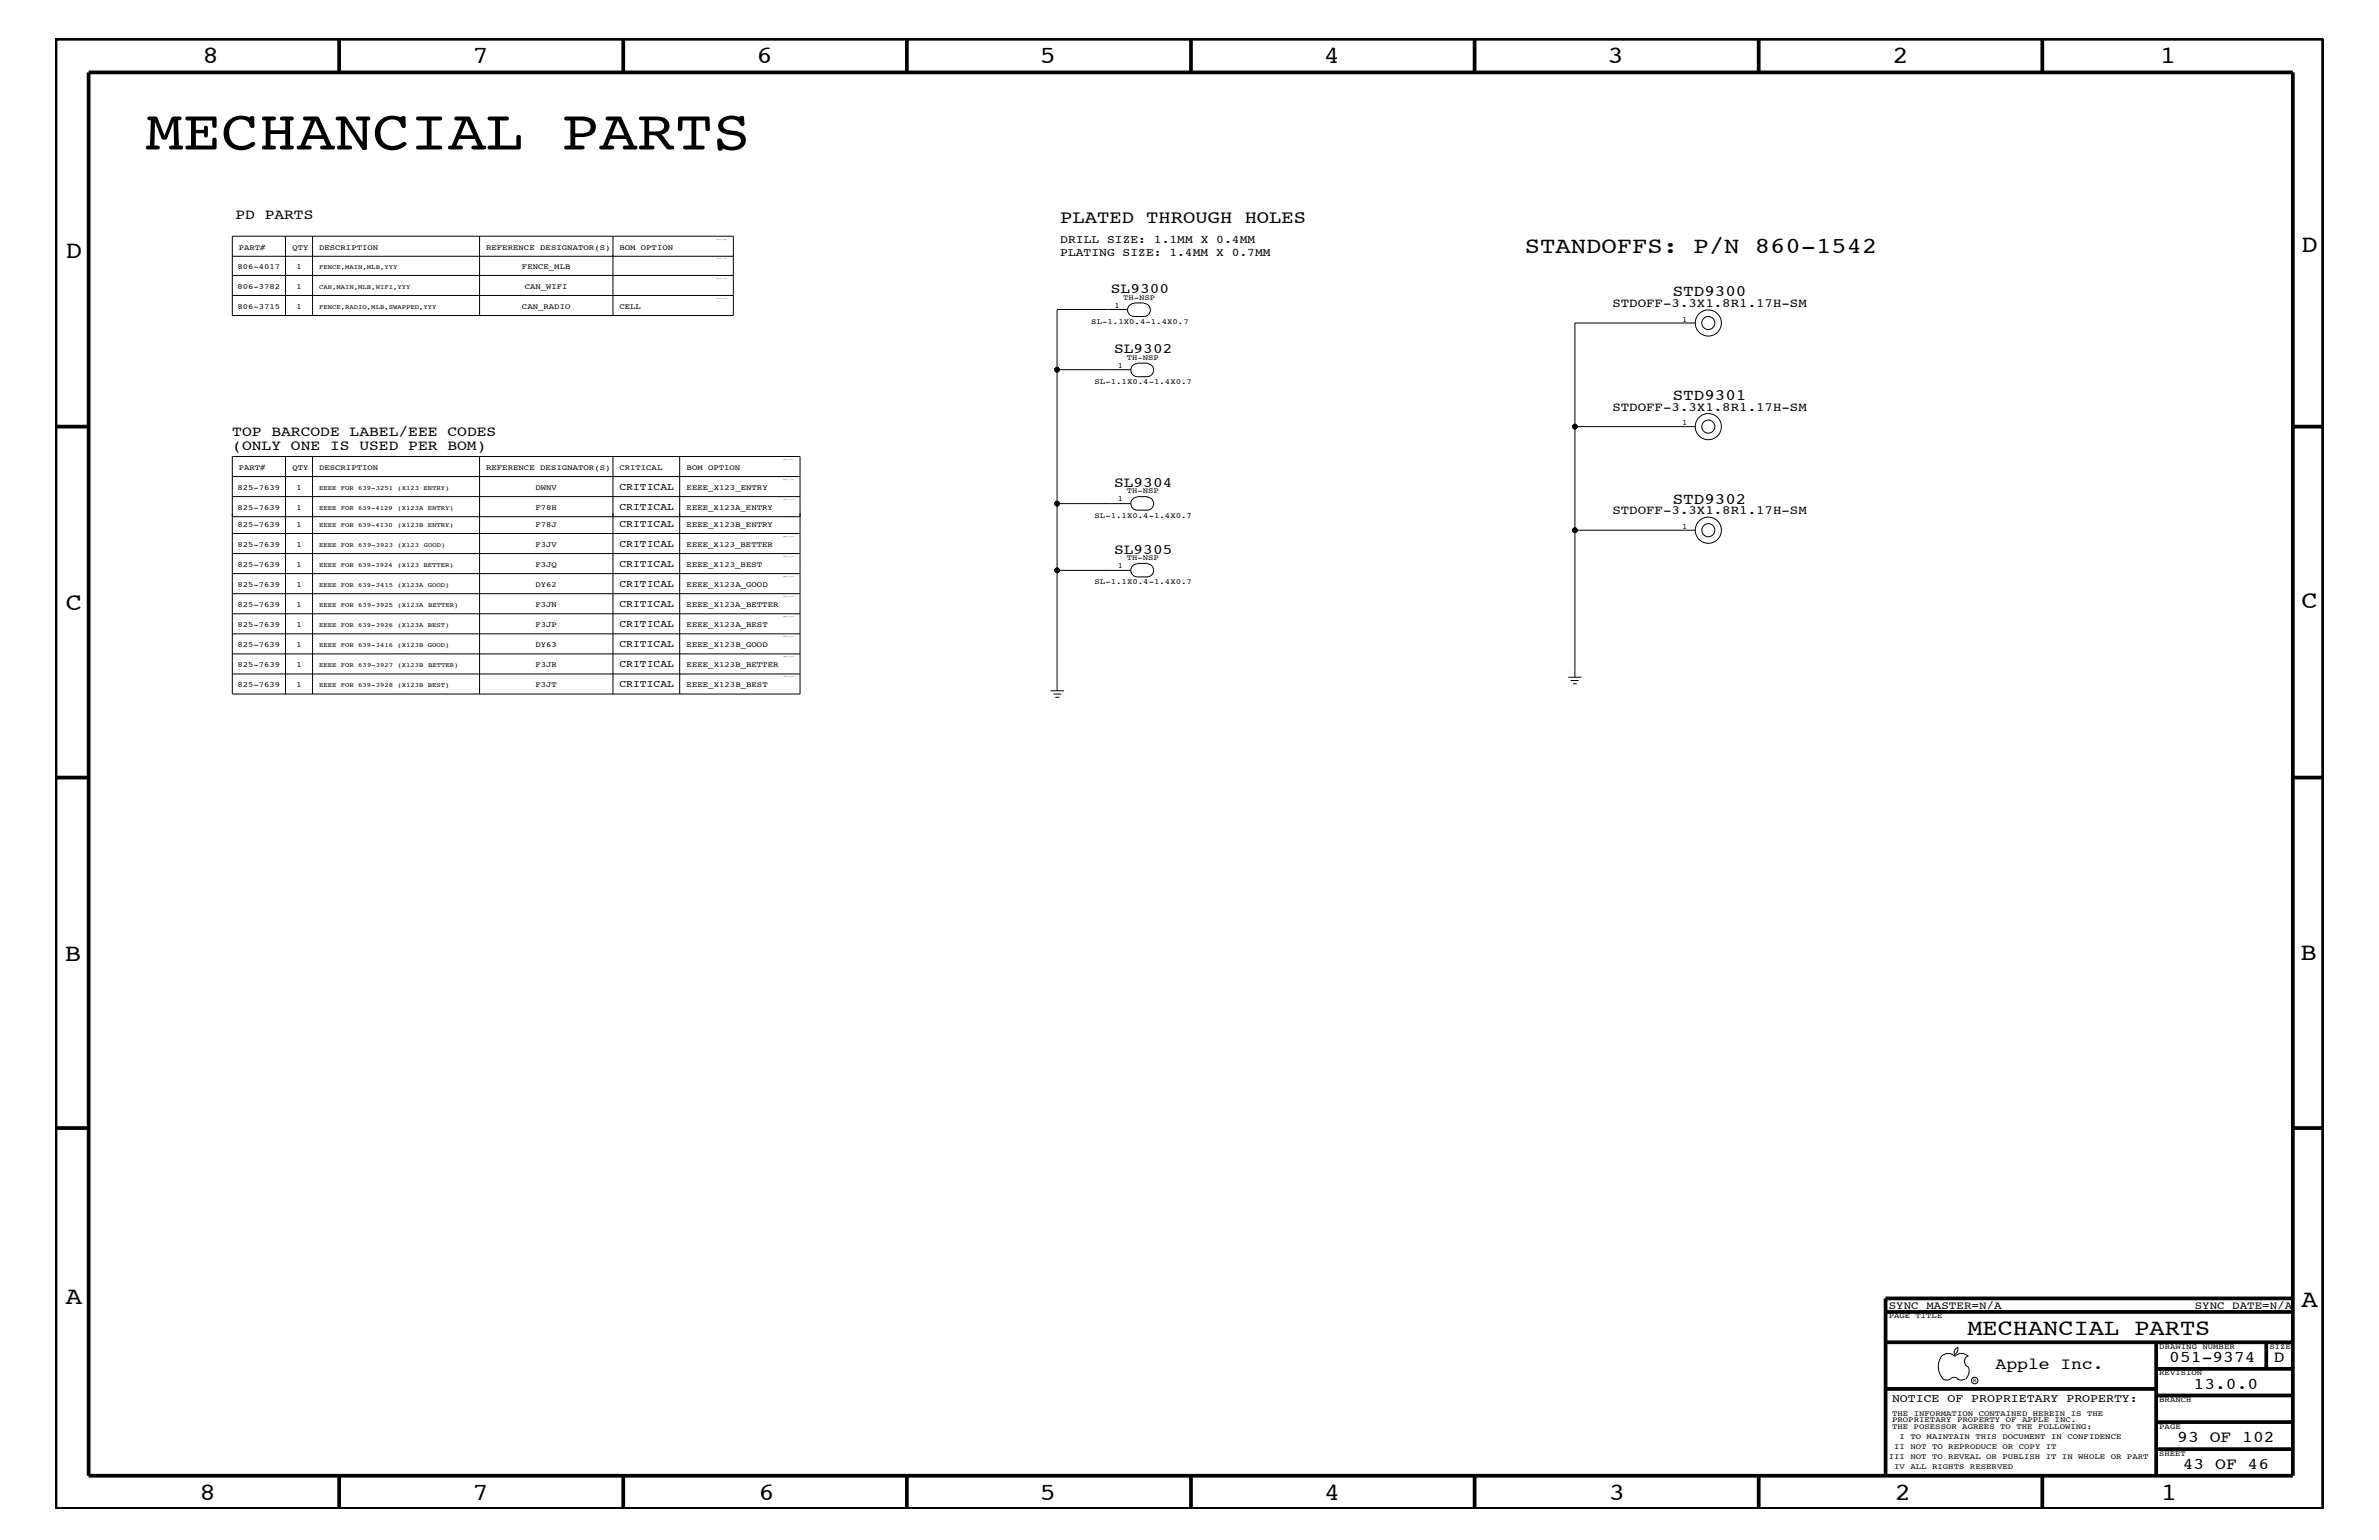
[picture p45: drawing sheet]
<svg xmlns="http://www.w3.org/2000/svg" width="432mm" height="279mm" viewBox="0 0 432 279" stroke-linecap="round" stroke-linejoin="round" font-family="sans-serif">
<defs><g id="words">
<text font-size="10.3" x="26.4" y="27.1">MECHANCIAL PARTS</text>
<g font-size="4.5">
<text x="36.7" y="11.5">8</text>
<text x="85.8" y="11.5">7</text>
<text x="137.3" y="11.5">6</text>
<text x="188.7" y="11.5">5</text>
<text x="240.3" y="11.5">4</text>
<text x="291.8" y="11.5">3</text>
<text x="343.5" y="11.5">2</text>
<text x="392" y="11.5">1</text>
<text x="11.9" y="46.8">D</text>
<text x="417.7" y="45.7">D</text>
<text x="11.9" y="110.6">C</text>
<text x="417.7" y="110.3">C</text>
<text x="11.8" y="174.3">B</text>
<text x="417.6" y="174.2">B</text>
<text x="11.9" y="236.7">A</text>
<text x="417.7" y="237.1">A</text>
<text x="36.2" y="272.1">8</text>
<text x="85.8" y="272.1">7</text>
<text x="137.7" y="272.1">6</text>
<text x="188.7" y="272.1">5</text>
<text x="240.4" y="272.1">4</text>
<text x="292" y="272.1">3</text>
<text x="343.9" y="272.1">2</text>
<text x="392.2" y="272.1">1</text>
</g>
<g font-size="4.1">
<text x="276.8" y="45.9">STANDOFFS: P/N 860-1542</text>
<text x="357.1" y="242.3">MECHANCIAL PARTS</text>
</g>
<text font-size="3.3" x="192.4" y="40.4">PLATED THROUGH HOLES</text>
<g font-size="3">
<text x="362.2" y="248.4">Apple Inc.</text>
<text x="393.7" y="247.1">051-9374</text>
<text x="398.1" y="252">13.0.0</text>
<text x="412.7" y="247.1">D</text>
<text x="395.2" y="261.6">93 OF 102</text>
<text x="396.2" y="266.6">43 OF 46</text>
</g>
<g font-size="2.9">
<text x="303.6" y="53.8">STD9300</text>
<text x="303.6" y="72.6">STD9301</text>
<text x="303.6" y="91.4">STD9302</text>
</g>
<g font-size="2.6">
<text x="42.8" y="39.8">PD PARTS</text>
<text x="201.6" y="53.2">SL9300</text>
<text x="202.2" y="64">SL9302</text>
<text x="42.2" y="81.6">(ONLY ONE IS USED PER BOM)</text>
<text x="42.2" y="79.2">TOP BARCODE LABEL/EEE CODES</text>
<text x="202.2" y="88.3">SL9304</text>
<text x="202.2" y="100.4">SL9305</text>
</g>
<g font-size="2.3">
<text x="292.7" y="55.7">STDOFF-3.3X1.8R1.17H-SM</text>
<text x="292.7" y="74.5">STDOFF-3.3X1.8R1.17H-SM</text>
<text x="292.7" y="93.3">STDOFF-3.3X1.8R1.17H-SM</text>
</g>
<g font-size="2.1">
<text x="192.4" y="44.1">DRILL SIZE: 1.1MM X 0.4MM</text>
<text x="192.4" y="46.5">PLATING SIZE: 1.4MM X 0.7MM</text>
<text x="343.4" y="254.4">NOTICE OF PROPRIETARY PROPERTY:</text>
</g>
<g font-size="2">
<text x="342.8" y="237.4">SYNC_MASTER=N/A</text>
<text x="398.4" y="237.4">SYNC_DATE=N/A</text>
</g>
<g font-size="1.9">
<text x="112.4" y="88.9">CRITICAL</text>
<text x="112.4" y="92.6">CRITICAL</text>
<text x="112.4" y="95.6">CRITICAL</text>
<text x="112.4" y="99.3">CRITICAL</text>
<text x="112.4" y="102.9">CRITICAL</text>
<text x="112.4" y="106.5">CRITICAL</text>
<text x="112.4" y="113.7">CRITICAL</text>
<text x="112.4" y="110.2">CRITICAL</text>
<text x="112.4" y="117.4">CRITICAL</text>
<text x="112.4" y="124.7">CRITICAL</text>
<text x="112.4" y="121">CRITICAL</text>
</g>
<g font-size="1.4">
<text x="43.3" y="45.3">PART#</text>
<text x="53.1" y="45.3">QTY</text>
<text x="57.9" y="45.3">DESCRIPTION</text>
<text x="88.2" y="45.3">REFERENCE DESIGNATOR(S)</text>
<text x="112.4" y="45.3">BOM OPTION</text>
<text x="43.1" y="52.4">806-3782</text>
<text x="43.1" y="48.8">806-4017</text>
<text x="53.8" y="52.4">1</text>
<text x="53.8" y="48.8">1</text>
<text x="94.7" y="48.8">FENCE_MLB</text>
<text x="95.2" y="52.4">CAN_WIFI</text>
<text x="43.1" y="56.1">806-3715</text>
<text x="53.8" y="56.1">1</text>
<text x="94.7" y="56.1">CAN_RADIO</text>
<text x="112.4" y="56.1">CELL</text>
<text x="198.1" y="58.7">SL-1.1X0.4-1.4X0.7</text>
<text x="202.3" y="55.8">1</text>
<text x="203.8" y="54.4">TH-NSP</text>
<text x="305.3" y="58.4">1</text>
<text x="204.5" y="65.3">TH-NSP</text>
<text x="198.7" y="69.6">SL-1.1X0.4-1.4X0.7</text>
<text x="202.9" y="66.7">1</text>
<text x="305.3" y="77.2">1</text>
<text x="43.1" y="88.9">825-7639</text>
<text x="43.3" y="85.3">PART#</text>
<text x="53.1" y="85.3">QTY</text>
<text x="53.8" y="88.9">1</text>
<text x="57.9" y="85.3">DESCRIPTION</text>
<text x="88.2" y="85.3">REFERENCE DESIGNATOR(S)</text>
<text x="97.2" y="88.9">DWNV</text>
<text x="112.4" y="85.3">CRITICAL</text>
<text x="124.6" y="88.9">EEEE_X123_ENTRY</text>
<text x="124.6" y="85.3">BOM OPTION</text>
<text x="204.5" y="89.5">TH-NSP</text>
<text x="43.1" y="92.6">825-7639</text>
<text x="43.1" y="95.6">825-7639</text>
<text x="53.8" y="92.6">1</text>
<text x="53.8" y="95.6">1</text>
<text x="97.2" y="95.6">F78J</text>
<text x="97.2" y="92.6">F78H</text>
<text x="124.6" y="92.6">EEEE_X123A_ENTRY</text>
<text x="124.6" y="95.6">EEEE_X123B_ENTRY</text>
<text x="198.7" y="93.9">SL-1.1X0.4-1.4X0.7</text>
<text x="202.9" y="91">1</text>
<text x="305.3" y="96">1</text>
<text x="43.1" y="99.3">825-7639</text>
<text x="53.8" y="99.3">1</text>
<text x="97.2" y="99.3">F3JV</text>
<text x="124.6" y="99.3">EEEE_X123_BETTER</text>
<text x="204.5" y="101.6">TH-NSP</text>
<text x="43.1" y="102.9">825-7639</text>
<text x="43.1" y="106.5">825-7639</text>
<text x="53.8" y="102.9">1</text>
<text x="53.8" y="106.5">1</text>
<text x="97.2" y="102.9">F3JQ</text>
<text x="97.2" y="106.5">DY62</text>
<text x="124.6" y="106.5">EEEE_X123A_GOOD</text>
<text x="124.6" y="102.9">EEEE_X123_BEST</text>
<text x="198.7" y="106">SL-1.1X0.4-1.4X0.7</text>
<text x="202.9" y="103.1">1</text>
<text x="43.1" y="113.7">825-7639</text>
<text x="43.1" y="110.2">825-7639</text>
<text x="53.8" y="113.7">1</text>
<text x="53.8" y="110.2">1</text>
<text x="97.2" y="110.2">F3JN</text>
<text x="97.2" y="113.7">F3JP</text>
<text x="124.6" y="113.7">EEEE_X123A_BEST</text>
<text x="124.6" y="110.2">EEEE_X123A_BETTER</text>
<text x="43.1" y="117.4">825-7639</text>
<text x="53.8" y="117.4">1</text>
<text x="97.2" y="117.4">DY63</text>
<text x="124.6" y="117.4">EEEE_X123B_GOOD</text>
<text x="43.1" y="124.7">825-7639</text>
<text x="43.1" y="121">825-7639</text>
<text x="53.8" y="124.7">1</text>
<text x="53.8" y="121">1</text>
<text x="97.2" y="124.7">F3JT</text>
<text x="97.2" y="121">F3JR</text>
<text x="124.6" y="124.7">EEEE_X123B_BEST</text>
<text x="124.6" y="121">EEEE_X123B_BETTER</text>
<text x="342.8" y="239.2">PAGE TITLE</text>
<text x="391.9" y="244.7">DRAWING NUMBER</text>
<text x="411.9" y="244.7">SIZE</text>
<text x="391.9" y="249.5">REVISION</text>
<text x="343.4" y="256.8">THE INFORMATION CONTAINED HEREIN IS THE</text>
<text x="391.9" y="254.4">BRANCH</text>
<text x="343.4" y="258">PROPRIETARY PROPERTY OF APPLE INC.</text>
<text x="343.4" y="259.3">THE POSESSOR AGREES TO THE FOLLOWING:</text>
<text x="343.8" y="262.9">II NOT TO REPRODUCE OR COPY IT</text>
<text x="344.8" y="261.1">I TO MAINTAIN THIS DOCUMENT IN CONFIDENCE</text>
<text x="391.9" y="259.3">PAGE</text>
<text x="342.8" y="264.7">III NOT TO REVEAL OR PUBLISH IT IN WHOLE OR PART</text>
<text x="343.8" y="266.6">IV ALL RIGHTS RESERVED</text>
<text x="391.9" y="264.1">SHEET</text>
</g>
<g font-size="1.2">
<text x="57.9" y="52.4">CAN,MAIN,MLB,WIFI,YYY</text>
<text x="57.9" y="48.8">FENCE,MAIN,MLB,YYY</text>
<text x="57.9" y="56.1">FENCE,RADIO,MLB,SWAPPED,YYY</text>
<text x="57.9" y="88.9">EEEE FOR 639-3251 (X123 ENTRY)</text>
<text x="57.9" y="92.6">EEEE FOR 639-4129 (X123A ENTRY)</text>
<text x="57.9" y="95.6">EEEE FOR 639-4130 (X123B ENTRY)</text>
<text x="57.9" y="99.3">EEEE FOR 639-3923 (X123 GOOD)</text>
<text x="57.9" y="102.9">EEEE FOR 639-3924 (X123 BETTER)</text>
<text x="57.9" y="106.5">EEEE FOR 639-3415 (X123A GOOD)</text>
<text x="57.9" y="110.2">EEEE FOR 639-3925 (X123A BETTER)</text>
<text x="57.9" y="113.7">EEEE FOR 639-3926 (X123A BEST)</text>
<text x="57.9" y="117.4">EEEE FOR 639-3416 (X123B GOOD)</text>
<text x="57.9" y="121">EEEE FOR 639-3927 (X123B BETTER)</text>
<text x="57.9" y="124.7">EEEE FOR 639-3928 (X123B BEST)</text>
</g>
<text font-size="1" x="358.1" y="250.7">R</text>
</g></defs>
<g fill="none" stroke="#000" stroke-width=".18">
<path d="M42.2 46.5h90.9M42.2 50h90.9M42.2 53.6h90.9M42.2 42.9h90.9v14.3h-90.9zM51.8 42.9v14.3M56.7 42.9v14.3M87 42.9v14.3M111.3 42.9v14.3M204.7 56.1h-12.8v11M205.8 55h1.8M207.6 55a1.19 1.19 0 0 1 1.2 1.2 1.19 1.19 0 0 1-1.2 1.2h-1.8a1.19 1.19 0 0 1-1.1-1.2 1.19 1.19 0 0 1 1.1-1.2M307.7 58.6h-21.8v18.8"/>
<path d="M205.2 67.1h-13.3v24.3M206.4 66a1.19 1.19 0 0 0-1.2 1.2 1.19 1.19 0 0 0 1.2 1.1h1.9M206.4 65.9h1.9M208.2 66a1.19 1.19 0 0 1 1.2 1.2 1.19 1.19 0 0 1-1.2 1.1M307.7 77.4h-21.8v18.8h21.8M42.2 90.1h103M42.2 82.8h103v43.1h-103zM42.2 96.8h103M42.2 93.7h103M42.2 86.5h103M51.8 82.8v43.1M56.7 82.8v43.1"/>
<path d="M87 82.8v43.1M111.3 82.8v43.1M123.4 82.8v43.1M191.9 91.4h13.3M191.9 91.4v12.1M206.4 90.2a1.19 1.19 0 0 0-1.2 1.2 1.19 1.19 0 0 0 1.2 1.2h1.9M206.4 90.1h1.9M208.2 90.2a1.19 1.19 0 0 1 1.2 1.2 1.19 1.19 0 0 1-1.2 1.2M285.9 96.2v26.7M42.2 107.7h103M42.2 104.1h103M42.2 111.4h103"/>
<path d="M42.2 118.6h103M42.2 115h103M42.2 100.4h103M205.2 103.5h-13.3v21.8M206.4 102.3a1.19 1.19 0 0 0-1.2 1.2 1.19 1.19 0 0 0 1.2 1.2h1.9M206.4 102.2h1.9M208.2 102.3a1.19 1.19 0 0 1 1.2 1.2 1.19 1.19 0 0 1-1.2 1.2M42.2 122.3h103M190.7 125.3h2.4M191.2 125.9h1.4M191.5 126.5h.8M284.7 122.9h2.3"/>
<path d="M285.1 123.5h1.4M285.5 124.1h.7M352.4 246.1a1.69 1.69 0 0 1 2.4 0M352.4 246a3.3 3.3 0 0 0 .3 4.1M352.6 250.2l.7 .2 .7-.2M354 250.2l.7-.3 .7 .3M354.8 246.1a1.69 1.69 0 0 1 2.5 0M355.3 250.2l.7 .2 .7-.2M355.3 244.4l.1 .3a1.18 1.18 0 0 1-.6 1M355.4 244.4a.99 .99 0 0 0-.6 1.4M357.2 246a1.04 1.04 0 0 0-.6 1 1.04 1.04 0 0 0 .6 1M357.3 248l.1 .7a2.11 2.11 0 0 1-.6 1.5"/>
<circle cx="310.1" cy="58.6" r="2.37"/>
<circle cx="310.1" cy="58.6" r="1.19"/>
<circle cx="191.9" cy="67.1" r=".42"/>
<circle cx="285.9" cy="77.4" r=".42"/>
<circle cx="310.1" cy="77.4" r="2.37"/>
<circle cx="310.1" cy="77.4" r="1.19"/>
<circle cx="191.9" cy="91.4" r=".42"/>
<circle cx="285.9" cy="96.2" r=".42"/>
<circle cx="310.1" cy="96.2" r="2.37"/>
<circle cx="310.1" cy="96.2" r="1.19"/>
<circle cx="191.9" cy="103.5" r=".42"/>
<circle cx="358.4" cy="250.5" r=".59"/>
</g>
<g fill="none" stroke="#000" stroke-width=".68" stroke-linecap="butt">
<path d="M10.1 7h411.6v266.8h-411.6zM16.1 13.1h400.1v254.6h-400.1zM61.6 7v6.1M113.1 7v6.1M164.6 7v6.1M216.2 7v6.1M267.6 7v6.1M319.2 7v6.1M370.7 7v6.1M10.1 77.4h6M416.2 77.4h5.5M10.1 141.1h6"/>
<path d="M416.2 141.1h5.5M10.1 204.7h6M416.2 204.7h5.5M342.2 238h74M416.2 235.6h-74v32.1M342.2 252h49.2M342.2 243.5h74M391.4 248.4h24.8M391.4 243.5v24.2M391.4 258h24.8M391.4 253.2h24.8M411.3 243.5v4.9"/>
<path d="M61.6 267.7v6.1M113.1 267.7v6.1M164.6 267.7v6.1M216.2 268v5.8M267.6 267.7v6.1M319.2 267.7v6.1M370.7 267.7v6.1M391.4 262.9h24.8"/>
</g>
<g fill="#000">
<circle cx="191.9" cy="67.1" r=".42"/>
<circle cx="285.8" cy="77.4" r=".42"/>
<circle cx="191.9" cy="91.4" r=".42"/>
<circle cx="285.8" cy="96.2" r=".42"/>
<circle cx="191.9" cy="103.5" r=".42"/>
</g>
<use href="#words"/>
</svg>
